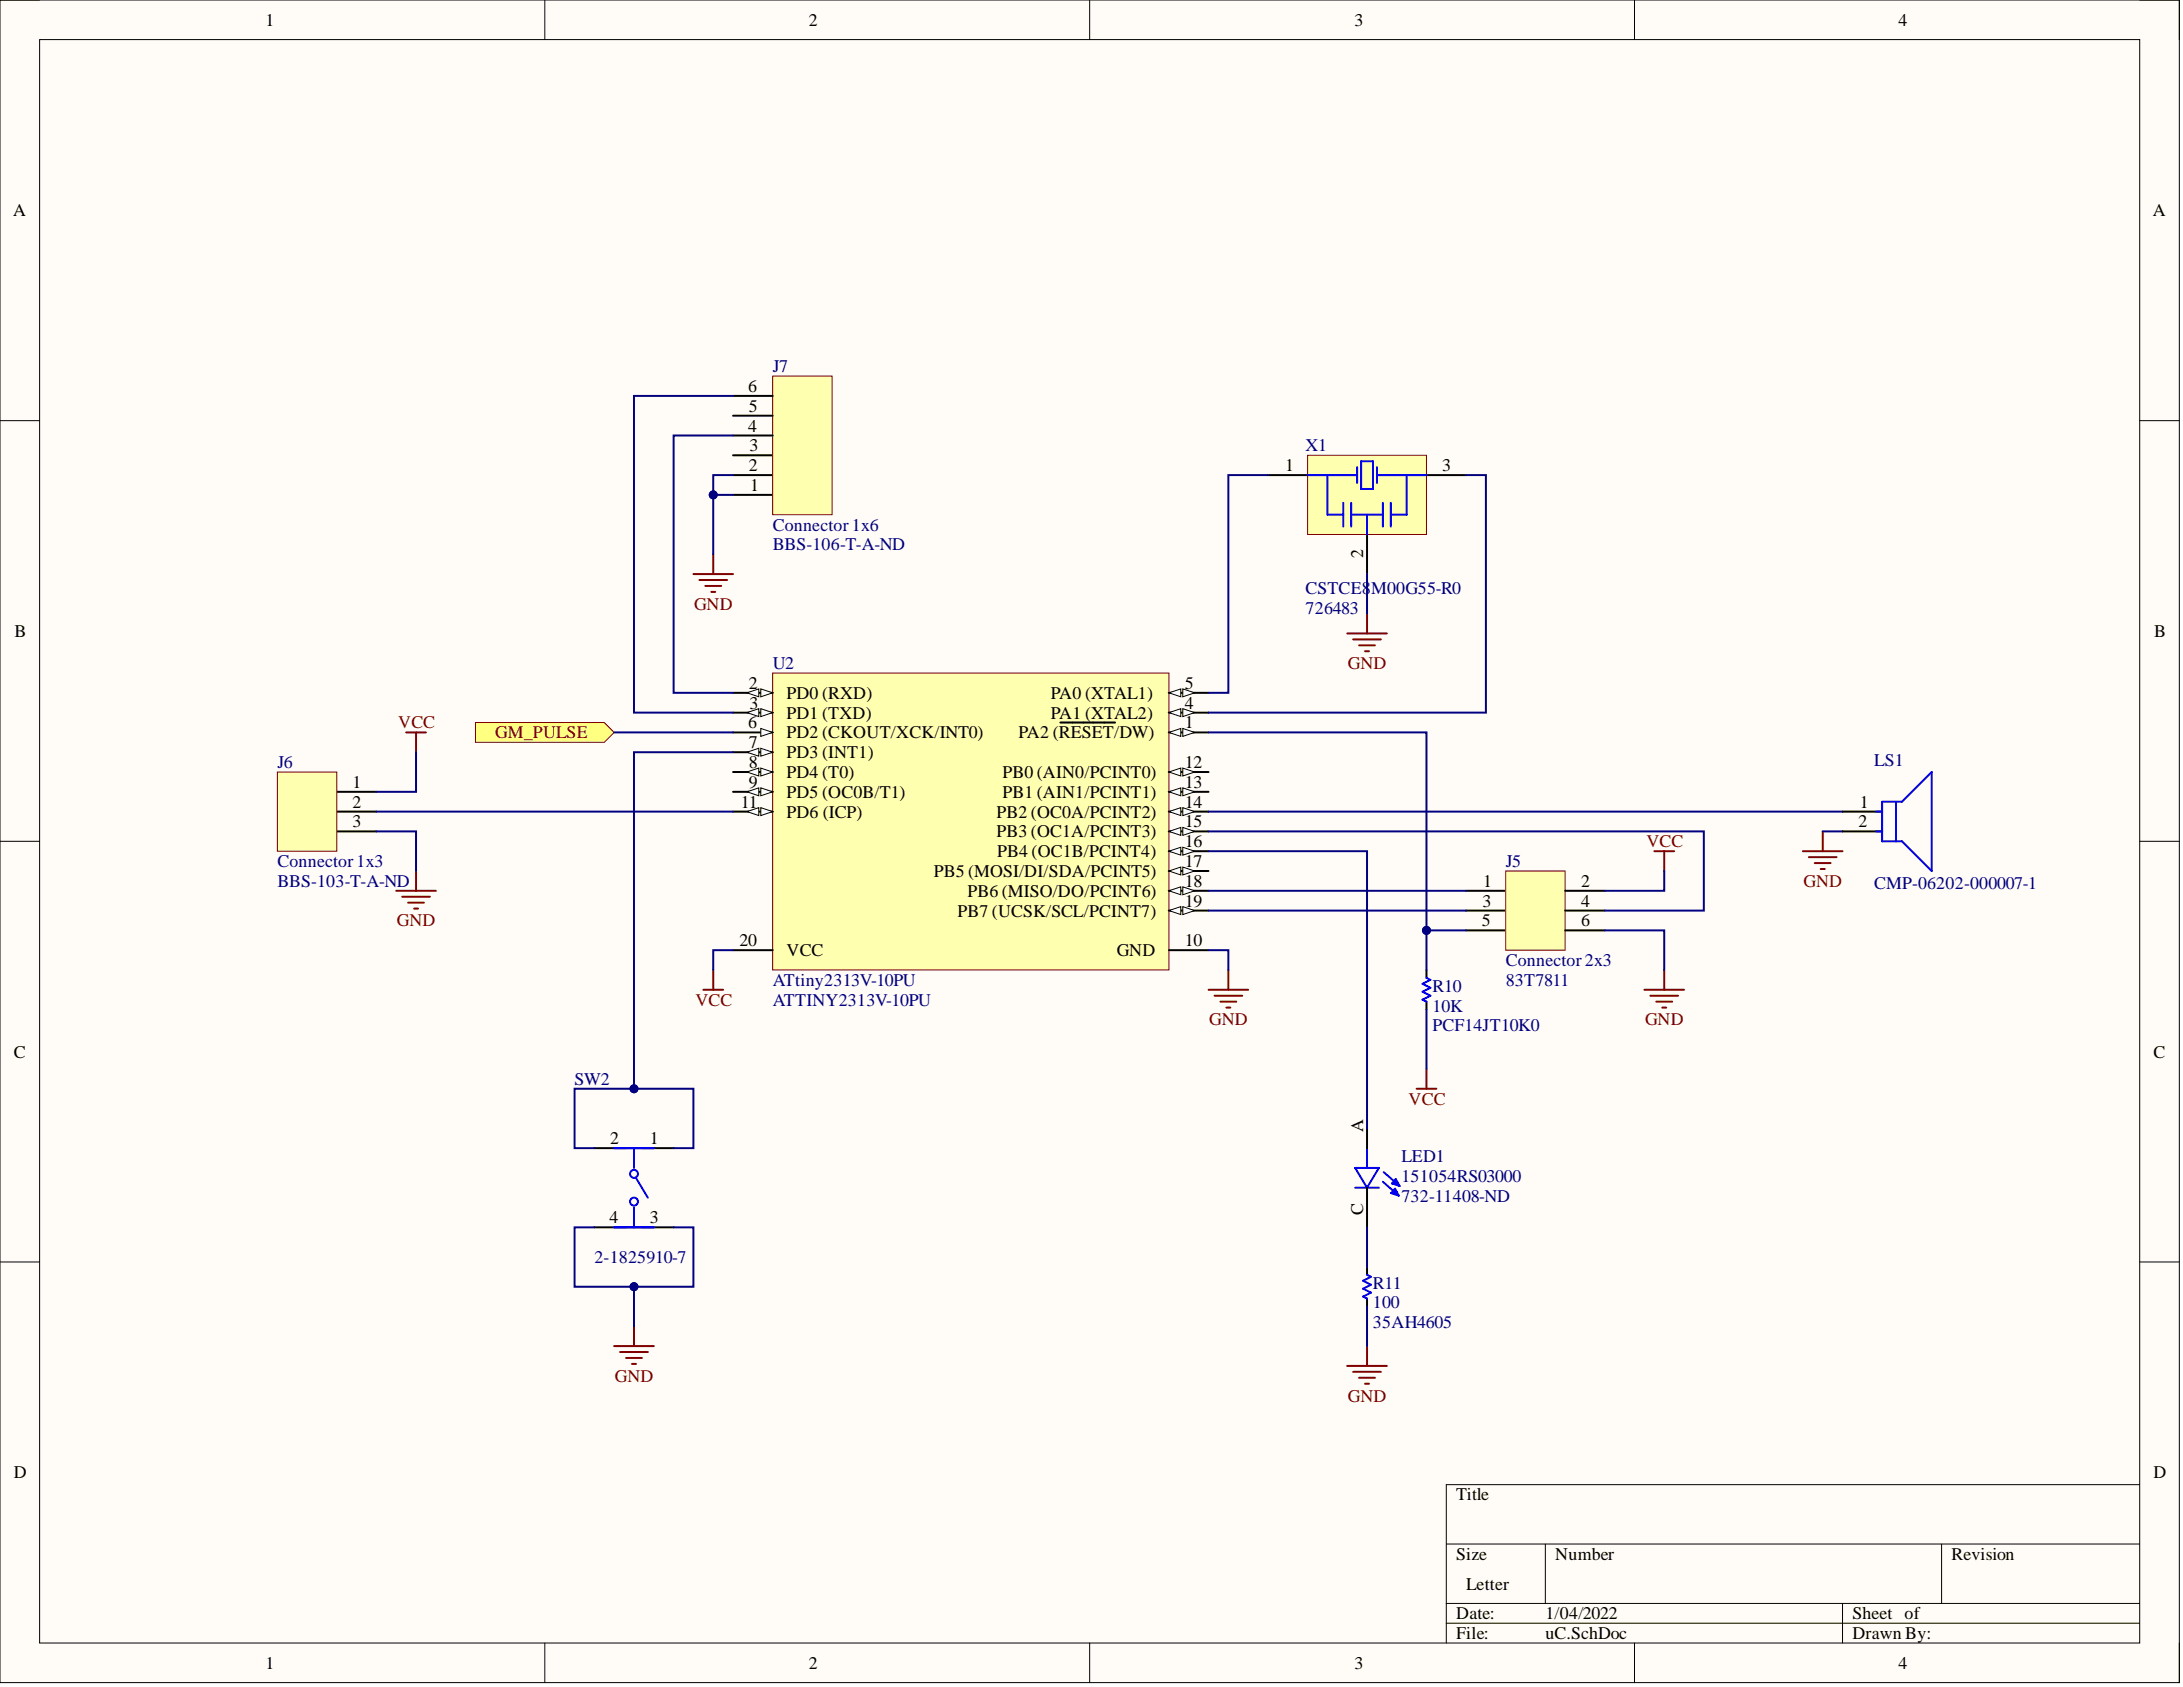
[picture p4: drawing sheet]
<svg xmlns="http://www.w3.org/2000/svg" width="279mm" height="216mm" viewBox="0 0 279 216" stroke-linecap="round" stroke-linejoin="round" font-family="sans-serif">
<defs><g id="words">
<g font-size="2.3">
<text x="34" y="3.3">1</text>
<text x="103.5" y="3.3">2</text>
<text x="173.4" y="3.3">3</text>
<text x="243" y="3.3">4</text>
<text x="1.7" y="27.7">A</text>
<text x="275.5" y="27.7">A</text>
<text x="95.8" y="50.2">6</text>
<text x="95.9" y="52.7">5</text>
<text x="95.8" y="55.2">4</text>
<text x="95.9" y="57.8">3</text>
<text x="95.9" y="60.3">2</text>
<text x="96" y="62.8">1</text>
<text x="164.5" y="60.3">1</text>
<text x="184.6" y="60.3">3</text>
<text x="174.5" y="71.4" transform="rotate(-90 174.5 71.4)">2</text>
<text x="1.9" y="81.5">B</text>
<text x="275.7" y="81.5">B</text>
<text x="95.9" y="88.2">2</text>
<text x="100.7" y="89.4">PD0 (RXD)</text>
<text x="134.5" y="89.4">PA0 (XTAL1)</text>
<text x="151.6" y="88.2">5</text>
<text x="95.8" y="93.2">6</text>
<text x="95.9" y="95.8">7</text>
<text x="95.9" y="90.7">3</text>
<text x="100.7" y="92">PD1 (TXD)</text>
<text x="100.7" y="94.5">PD2 (CKOUT/XCK/INT0)</text>
<text x="130.3" y="94.5">PA2 (RESET/DW)</text>
<text x="134.5" y="92">PA1 (XTAL2)</text>
<text x="151.6" y="93.2">1</text>
<text x="151.6" y="90.7">4</text>
<text x="45.1" y="100.8">1</text>
<text x="95.9" y="98.3">8</text>
<text x="95.9" y="100.8">9</text>
<text x="100.7" y="97">PD3 (INT1)</text>
<text x="100.7" y="99.6">PD4 (T0)</text>
<text x="128.3" y="99.6">PB0 (AIN0/PCINT0)</text>
<text x="151.6" y="98.3">12</text>
<text x="151.6" y="100.8">13</text>
<text x="45.1" y="103.4">2</text>
<text x="45.1" y="105.9">3</text>
<text x="94.8" y="103.4">11</text>
<text x="100.7" y="102.1">PD5 (OC0B/T1)</text>
<text x="100.7" y="104.6">PD6 (ICP)</text>
<text x="127.5" y="104.6">PB2 (OC0A/PCINT2)</text>
<text x="127.5" y="107.2">PB3 (OC1A/PCINT3)</text>
<text x="128.3" y="102.1">PB1 (AIN1/PCINT1)</text>
<text x="151.6" y="103.4">14</text>
<text x="151.6" y="105.9">15</text>
<text x="237.9" y="105.9">2</text>
<text x="238" y="103.4">1</text>
<text x="119.5" y="112.2">PB5 (MOSI/DI/SDA/PCINT5)</text>
<text x="127.6" y="109.7">PB4 (OC1B/PCINT4)</text>
<text x="151.6" y="108.4">16</text>
<text x="151.6" y="111">17</text>
<text x="151.6" y="113.5">18</text>
<text x="189.8" y="113.5">1</text>
<text x="202.4" y="113.5">2</text>
<text x="122.6" y="117.3">PB7 (UCSK/SCL/PCINT7)</text>
<text x="123.8" y="114.8">PB6 (MISO/DO/PCINT6)</text>
<text x="151.6" y="116">19</text>
<text x="189.7" y="118.6">5</text>
<text x="189.8" y="116">3</text>
<text x="202.4" y="116">4</text>
<text x="202.4" y="118.6">6</text>
<text x="94.7" y="121.1">20</text>
<text x="100.7" y="122.4">VCC</text>
<text x="142.9" y="122.4">GND</text>
<text x="151.6" y="121.1">10</text>
<text x="1.8" y="135.4">C</text>
<text x="275.6" y="135.4">C</text>
<text x="78.1" y="146.4">2</text>
<text x="83.2" y="146.4">1</text>
<text x="174.5" y="144.9" transform="rotate(-90 174.5 144.9)">A</text>
<text x="174.5" y="155.5" transform="rotate(-90 174.5 155.5)">C</text>
<text x="78" y="156.6">4</text>
<text x="83.2" y="156.6">3</text>
<text x="1.8" y="189.2">D</text>
<text x="275.6" y="189.2">D</text>
<text x="186.4" y="192">Title</text>
<text x="186.4" y="199.6">Size</text>
<text x="187.6" y="203.4">Letter</text>
<text x="199.1" y="199.6">Number</text>
<text x="249.8" y="199.6">Revision</text>
<text x="186.4" y="207.2">Date:</text>
<text x="186.4" y="209.8">File:</text>
<text x="197.8" y="207.2">1/04/2022</text>
<text x="197.8" y="209.8">uC.SchDoc</text>
<text x="237.1" y="207.2">Sheet of</text>
<text x="237.1" y="209.8">Drawn By:</text>
<text x="34" y="213.6">1</text>
<text x="103.5" y="213.6">2</text>
<text x="173.4" y="213.6">3</text>
<text x="243" y="213.6">4</text>
</g>
<g font-size="2.3" fill="#000080">
<text x="98.9" y="47.6">J7</text>
<text x="167.1" y="57.8">X1</text>
<text x="98.9" y="70.4">BBS-106-T-A-ND</text>
<text x="98.9" y="67.9">Connector 1x6</text>
<text x="167.1" y="76">CSTCE8</text>
<text x="175.5" y="76">M00G55-R0</text>
<text x="167.1" y="78.5">726483</text>
<text x="98.9" y="85.6">U2</text>
<text x="35.5" y="98.3">J6</text>
<text x="239.9" y="98">LS1</text>
<text x="35.5" y="113.5">BBS-103-T-A-ND</text>
<text x="35.5" y="111">Connector 1x3</text>
<text x="192.7" y="111">J5</text>
<text x="239.9" y="113.7">CMP-06202-000007-1</text>
<text x="192.7" y="123.6">Connector 2x3</text>
<text x="98.9" y="128.7">ATTINY2313V-10PU</text>
<text x="98.9" y="126.2">ATtiny2313V-10PU</text>
<text x="183.3" y="132">PCF14JT10K0</text>
<text x="183.3" y="126.9">R10</text>
<text x="183.3" y="129.5">10K</text>
<text x="192.7" y="126.2">83T7811</text>
<text x="73.5" y="138.8">SW2</text>
<text x="179.4" y="148.7">LED1</text>
<text x="179.4" y="153.8">732-11408-ND</text>
<text x="179.4" y="151.2">151054RS03000</text>
<text x="76.1" y="161.6">2-1825910-7</text>
<text x="175.7" y="164.9">R11</text>
<text x="175.7" y="167.5">100</text>
<text x="175.7" y="170">35AH4605</text>
</g>
<g font-size="2.3" fill="#800000">
<text x="88.8" y="78">GND</text>
<text x="172.5" y="85.6">GND</text>
<text x="51" y="93.2">VCC</text>
<text x="63.4" y="94.5">GM_PULSE</text>
<text x="210.7" y="108.4">VCC</text>
<text x="230.8" y="113.5">GND</text>
<text x="50.8" y="118.6">GND</text>
<text x="89" y="128.7">VCC</text>
<text x="154.8" y="131.2">GND</text>
<text x="210.6" y="131.2">GND</text>
<text x="180.3" y="141.4">VCC</text>
<text x="78.7" y="176.8">GND</text>
<text x="172.5" y="179.4">GND</text>
</g>
</g></defs>
<path d="M0 0h278.9v215.3h-278.9z" fill-rule="evenodd" fill="#fffcf8"/>
<path d="M0 0h278.9v215.3h-278.9z" fill="none" stroke="#000" stroke-width=".13"/>
<path d="M5.1 5.1h268.8v205.2h-268.8z" fill-rule="evenodd" fill="#fffcf8"/>
<g fill="none" stroke="#000" stroke-width=".13">
<path d="M0 0h5.1M5.1 5.1h268.8v205.2h-268.8zM69.7 0v5.1M139.5 0v5.1M209.2 0v5.1M273.9 0h5v5.1M0 53.8h5.1M273.9 53.8h5M0 107.7h5.1M273.9 107.7h5M0 161.5h5.1M273.9 161.5h5"/>
<path d="M185.1 197.6h88.8M197.8 197.6v7.6M248.5 197.6v7.6M273.9 190h-88.8v20.3M69.7 210.3v5M139.5 210.3v5M185.1 205.2h88.8M185.1 207.7h88.8M209.2 210.3v5M235.8 205.2v5.1M278.9 210.3v5"/>
</g>
<path d="M43.1 103.9h5.1M43.1 106.4h5.1M43.1 101.3h5.1" fill="none" stroke="#000" stroke-width=".25"/>
<path d="M35.5 98.8h7.6v10.1h-7.6z" fill-rule="evenodd" fill="#ffffb0"/>
<path d="M35.5 98.8h7.6v10.1h-7.6z" fill="none" stroke="#800000" stroke-width=".13"/>
<path d="M162.3 60.8h5.1M175 68.4v5.1M182.6 60.8h5" fill="none" stroke="#000" stroke-width=".25"/>
<path d="M167.4 58.3h15.2v10.1h-15.2z" fill-rule="evenodd" fill="#ffffb0"/>
<path d="M167.4 58.3h15.2v10.1h-15.2z" fill="none" stroke="#800000" stroke-width=".13"/>
<g fill="none" stroke="#00f" stroke-width=".25">
<path d="M173.7 59.8v2M174.2 59h1.5v3.6h-1.5zM176.2 59.8v2M167.4 60.8h6.3M169.9 60.8v5.1h2M171.9 64.3v3.1M172.9 64.3v3.1M172.9 65.9h4.1M175 65.9v2.5M176.2 60.8h6.4M177 64.3v3.1M178 64.3v3.1"/>
<path d="M180 60.8v5.1h-2"/>
</g>
<path d="M98.9 86.1h50.7v38h-50.7z" fill-rule="evenodd" fill="#ffffb0"/>
<path d="M98.9 86.1h50.7v38h-50.7z" fill="none" stroke="#800000" stroke-width=".13"/>
<path d="M149.6 93.7h5.1" fill="none" stroke="#000" stroke-width=".25"/>
<path d="M149.6 93.7l1.5-.5v1z" fill="#f8fcff"/>
<path d="M149.6 93.7l1.5-.5v1z" fill="none" stroke="#000" stroke-width=".13"/>
<path d="M151.4 93.2l1.5 .5-1.5 .5z" fill="#f8fcff"/>
<path d="M151.4 93.2l1.5 .5-1.5 .5z" fill="none" stroke="#000" stroke-width=".13"/>
<path d="M93.8 88.7h5.1M135.7 92.5h7" fill="none" stroke="#000" stroke-width=".25"/>
<path d="M97.4 88.2l1.5 .5-1.5 .5z" fill="#f8fcff"/>
<path d="M97.4 88.2l1.5 .5-1.5 .5z" fill="none" stroke="#000" stroke-width=".13"/>
<path d="M95.6 88.7l1.5-.5v1z" fill="#f8fcff"/>
<path d="M95.6 88.7l1.5-.5v1z" fill="none" stroke="#000" stroke-width=".13"/>
<path d="M93.8 91.2h5.1" fill="none" stroke="#000" stroke-width=".25"/>
<path d="M97.4 90.7l1.5 .5-1.5 .5z" fill="#f8fcff"/>
<path d="M97.4 90.7l1.5 .5-1.5 .5z" fill="none" stroke="#000" stroke-width=".13"/>
<path d="M95.6 91.2l1.5-.5v1z" fill="#f8fcff"/>
<path d="M95.6 91.2l1.5-.5v1z" fill="none" stroke="#000" stroke-width=".13"/>
<path d="M149.6 91.2h5.1" fill="none" stroke="#000" stroke-width=".25"/>
<path d="M149.6 91.2l1.5-.5v1z" fill="#f8fcff"/>
<path d="M149.6 91.2l1.5-.5v1z" fill="none" stroke="#000" stroke-width=".13"/>
<path d="M151.4 90.7l1.5 .5-1.5 .5z" fill="#f8fcff"/>
<path d="M151.4 90.7l1.5 .5-1.5 .5z" fill="none" stroke="#000" stroke-width=".13"/>
<path d="M149.6 88.7h5.1" fill="none" stroke="#000" stroke-width=".25"/>
<path d="M149.6 88.7l1.5-.5v1z" fill="#f8fcff"/>
<path d="M149.6 88.7l1.5-.5v1z" fill="none" stroke="#000" stroke-width=".13"/>
<path d="M151.4 88.2l1.5 .5-1.5 .5z" fill="#f8fcff"/>
<path d="M151.4 88.2l1.5 .5-1.5 .5z" fill="none" stroke="#000" stroke-width=".13"/>
<path d="M93.8 93.7h5.1" fill="none" stroke="#000" stroke-width=".25"/>
<path d="M97.4 93.2l1.5 .5-1.5 .5z" fill="#f8fcff"/>
<path d="M97.4 93.2l1.5 .5-1.5 .5z" fill="none" stroke="#000" stroke-width=".13"/>
<path d="M93.8 96.3h5.1" fill="none" stroke="#000" stroke-width=".25"/>
<path d="M97.4 95.8l1.5 .5-1.5 .5z" fill="#f8fcff"/>
<path d="M97.4 95.8l1.5 .5-1.5 .5z" fill="none" stroke="#000" stroke-width=".13"/>
<path d="M95.6 96.3l1.5-.5v1z" fill="#f8fcff"/>
<path d="M95.6 96.3l1.5-.5v1z" fill="none" stroke="#000" stroke-width=".13"/>
<path d="M93.8 98.8h5.1" fill="none" stroke="#000" stroke-width=".25"/>
<path d="M97.4 98.3l1.5 .5-1.5 .5z" fill="#f8fcff"/>
<path d="M97.4 98.3l1.5 .5-1.5 .5z" fill="none" stroke="#000" stroke-width=".13"/>
<path d="M95.6 98.8l1.5-.5v1z" fill="#f8fcff"/>
<path d="M95.6 98.8l1.5-.5v1z" fill="none" stroke="#000" stroke-width=".13"/>
<path d="M93.8 101.3h5.1" fill="none" stroke="#000" stroke-width=".25"/>
<path d="M97.4 100.8l1.5 .5-1.5 .5z" fill="#f8fcff"/>
<path d="M97.4 100.8l1.5 .5-1.5 .5z" fill="none" stroke="#000" stroke-width=".13"/>
<path d="M95.6 101.3l1.5-.5v1z" fill="#f8fcff"/>
<path d="M95.6 101.3l1.5-.5v1z" fill="none" stroke="#000" stroke-width=".13"/>
<path d="M93.8 103.9h5.1M149.6 121.6h5.1" fill="none" stroke="#000" stroke-width=".25"/>
<path d="M97.4 103.4l1.5 .5-1.5 .5z" fill="#f8fcff"/>
<path d="M97.4 103.4l1.5 .5-1.5 .5z" fill="none" stroke="#000" stroke-width=".13"/>
<path d="M95.6 103.9l1.5-.5v1z" fill="#f8fcff"/>
<path d="M95.6 103.9l1.5-.5v1z" fill="none" stroke="#000" stroke-width=".13"/>
<path d="M149.6 98.8h5.1" fill="none" stroke="#000" stroke-width=".25"/>
<path d="M149.6 98.8l1.5-.5v1z" fill="#f8fcff"/>
<path d="M149.6 98.8l1.5-.5v1z" fill="none" stroke="#000" stroke-width=".13"/>
<path d="M151.4 98.3l1.5 .5-1.5 .5z" fill="#f8fcff"/>
<path d="M151.4 98.3l1.5 .5-1.5 .5z" fill="none" stroke="#000" stroke-width=".13"/>
<path d="M149.6 101.3h5.1" fill="none" stroke="#000" stroke-width=".25"/>
<path d="M149.6 101.3l1.5-.5v1z" fill="#f8fcff"/>
<path d="M149.6 101.3l1.5-.5v1z" fill="none" stroke="#000" stroke-width=".13"/>
<path d="M151.4 100.8l1.5 .5-1.5 .5z" fill="#f8fcff"/>
<path d="M151.4 100.8l1.5 .5-1.5 .5z" fill="none" stroke="#000" stroke-width=".13"/>
<path d="M149.6 103.9h5.1" fill="none" stroke="#000" stroke-width=".25"/>
<path d="M149.6 103.9l1.5-.5v1z" fill="#f8fcff"/>
<path d="M149.6 103.9l1.5-.5v1z" fill="none" stroke="#000" stroke-width=".13"/>
<path d="M151.4 103.4l1.5 .5-1.5 .5z" fill="#f8fcff"/>
<path d="M151.4 103.4l1.5 .5-1.5 .5z" fill="none" stroke="#000" stroke-width=".13"/>
<path d="M149.6 106.4h5.1" fill="none" stroke="#000" stroke-width=".25"/>
<path d="M149.6 106.4l1.5-.5v1z" fill="#f8fcff"/>
<path d="M149.6 106.4l1.5-.5v1z" fill="none" stroke="#000" stroke-width=".13"/>
<path d="M151.4 105.9l1.5 .5-1.5 .5z" fill="#f8fcff"/>
<path d="M151.4 105.9l1.5 .5-1.5 .5z" fill="none" stroke="#000" stroke-width=".13"/>
<path d="M149.6 108.9h5.1" fill="none" stroke="#000" stroke-width=".25"/>
<path d="M149.6 108.9l1.5-.5v1z" fill="#f8fcff"/>
<path d="M149.6 108.9l1.5-.5v1z" fill="none" stroke="#000" stroke-width=".13"/>
<path d="M151.4 108.4l1.5 .5-1.5 .5z" fill="#f8fcff"/>
<path d="M151.4 108.4l1.5 .5-1.5 .5z" fill="none" stroke="#000" stroke-width=".13"/>
<path d="M149.6 111.5h5.1" fill="none" stroke="#000" stroke-width=".25"/>
<path d="M149.6 111.5l1.5-.5v1z" fill="#f8fcff"/>
<path d="M149.6 111.5l1.5-.5v1z" fill="none" stroke="#000" stroke-width=".13"/>
<path d="M151.4 111l1.5 .5-1.5 .5z" fill="#f8fcff"/>
<path d="M151.4 111l1.5 .5-1.5 .5z" fill="none" stroke="#000" stroke-width=".13"/>
<path d="M149.6 114h5.1" fill="none" stroke="#000" stroke-width=".25"/>
<path d="M149.6 114l1.5-.5v1z" fill="#f8fcff"/>
<path d="M149.6 114l1.5-.5v1z" fill="none" stroke="#000" stroke-width=".13"/>
<path d="M151.4 113.5l1.5 .5-1.5 .5z" fill="#f8fcff"/>
<path d="M151.4 113.5l1.5 .5-1.5 .5z" fill="none" stroke="#000" stroke-width=".13"/>
<path d="M149.6 116.5h5.1" fill="none" stroke="#000" stroke-width=".25"/>
<path d="M149.6 116.5l1.5-.5v1z" fill="#f8fcff"/>
<path d="M149.6 116.5l1.5-.5v1z" fill="none" stroke="#000" stroke-width=".13"/>
<path d="M151.4 116l1.5 .5-1.5 .5z" fill="#f8fcff"/>
<path d="M151.4 116l1.5 .5-1.5 .5z" fill="none" stroke="#000" stroke-width=".13"/>
<path d="M93.8 58.3h5.1M93.8 60.8h5.1M93.8 63.3h5.1M93.8 121.6h5.1" fill="none" stroke="#000" stroke-width=".25"/>
<path d="M98.9 48.1h7.6v17.8h-7.6z" fill-rule="evenodd" fill="#ffffb0"/>
<path d="M98.9 48.1h7.6v17.8h-7.6z" fill="none" stroke="#800000" stroke-width=".13"/>
<path d="M93.8 55.7h5.1M93.8 53.2h5.1M93.8 50.7h5.1M187.6 116.5h5.1M187.6 119.1h5.1M187.6 114h5.1" fill="none" stroke="#000" stroke-width=".25"/>
<path d="M192.7 111.5h7.6v10.1h-7.6z" fill-rule="evenodd" fill="#ffffb0"/>
<path d="M192.7 111.5h7.6v10.1h-7.6z" fill="none" stroke="#800000" stroke-width=".13"/>
<path d="M200.3 114h5.1M200.3 116.5h5.1M200.3 119.1h5.1M182.6 124.1v1M182.6 128.2v1M76.1 146.9h10.1M76.1 157.1h10.1M175 144.4v2.5M175 152v5.1M175 162.1v1.1M175 166.2v1" fill="none" stroke="#000" stroke-width=".25"/>
<g fill="none" stroke="#00f" stroke-width=".25">
<path d="M182.6 125.1l.5 .3-1 .5 1 .5-1 .5 1 .5-1 .5 .5 .3M78.6 146.9h5.1M78.6 157.1h5.1M81.1 146.9v2.6M81.1 154.5v2.6M81.4 150.7l1.5 2.6M173.4 149.5h3.1l-1.5 2.5zM173.4 152h3.1M175 146.9v2.6M177 151.2l2 1.8M177.1 150l2 1.8M178.1 152.7l.4-.6 .5 .9"/>
<path d="M178.1 152.7l.9 .3M178.2 151.5l.4-.6 .5 .9M178.2 151.5l.9 .3M178.5 152.3l.1 .2M178.6 151.1l.1 .2M178.8 152.6v.1h-.7M178.9 151.3v.2h-.7M175 163.2l.5 .2-1 .5 1 .5-1 .5 1 .5-1 .5 .5 .3"/>
<circle cx="81.1" cy="150.2" r=".51"/>
<circle cx="81.1" cy="153.8" r=".51"/>
</g>
<path d="M60.9 92.5h16.4l1.3 1.2-1.3 1.3h-16.4z" fill-rule="evenodd" fill="#ffff80"/>
<path d="M60.9 92.5h16.4l1.3 1.2-1.3 1.3h-16.4z" fill="none" stroke="#800000" stroke-width=".13"/>
<g fill="none" stroke="#800000" stroke-width=".25">
<path d="M88.8 73.5h5M89.5 74.2h3.6M90.3 75h2M91 75.7h.5M91.3 70.9v2.6M175 78.5v2.6M52 93.7h2.5M53.3 93.7v2.6M172.4 81.1h5.1M173.2 81.8h3.5M174 82.6h2M174.7 83.3h.5"/>
<path d="M50.7 114h5.1M51.5 114.8h3.5M52.2 115.5h2.1M53 116.3h.5M53.3 111.5v2.5M211.7 108.9h2.6M213 108.9v2.6M230.8 108.9h5M231.5 109.7h3.6M232.3 110.5h2M233 111.2h.5M233.3 106.4v2.5"/>
<path d="M90 126.7h2.6M91.3 124.1v2.6M154.7 126.7h5.1M155.4 127.4h3.6M156.2 128.2h2M157 128.9h.5M157.2 124.1v2.6M181.3 139.3h2.5M182.6 136.8v2.5M210.5 126.7h5M211.2 127.4h3.6M212 128.2h2"/>
<path d="M212.7 128.9h.6M213 124.1v2.6M78.6 172.3h5.1M79.4 173h3.5M80.1 173.8h2.1M80.9 174.6h.5M81.1 169.7v2.6M172.4 174.8h5.1M173.2 175.6h3.5M174 176.3h2M174.7 177.1h.5M175 172.3v2.5"/>
</g>
<path d="M53.3 96.3v5h-5.1M48.2 106.4h5.1v5.1M48.2 103.9h45.6M93.8 121.6h-2.5v2.5M154.7 121.6h2.5v2.5M76.1 157.1h-2.6v7.6h15.3v-7.6h-2.6" fill="none" stroke="#000080" stroke-width=".25"/>
<circle cx="81.1" cy="164.7" r=".51" fill="#000080"/>
<circle cx="81.1" cy="164.7" r=".51" fill="none" stroke="#000080" stroke-width=".13"/>
<path d="M81.1 164.7v5" fill="none" stroke="#000080" stroke-width=".25"/>
<circle cx="81.1" cy="164.7" r=".51" fill="#000080"/>
<circle cx="81.1" cy="164.7" r=".51" fill="none" stroke="#000080" stroke-width=".13"/>
<path d="M93.8 96.3h-12.7v43M175 157.1v5M175 167.2v5.1" fill="none" stroke="#000080" stroke-width=".25"/>
<circle cx="81.1" cy="139.3" r=".51" fill="#000080"/>
<circle cx="81.1" cy="139.3" r=".51" fill="none" stroke="#000080" stroke-width=".13"/>
<path d="M93.8 60.8h-2.5v2.5h2.5M78.6 93.7h15.2" fill="none" stroke="#000080" stroke-width=".25"/>
<circle cx="91.3" cy="63.3" r=".51" fill="#000080"/>
<circle cx="91.3" cy="63.3" r=".51" fill="none" stroke="#000080" stroke-width=".13"/>
<path d="M91.3 63.3v7.6" fill="none" stroke="#000080" stroke-width=".25"/>
<circle cx="91.3" cy="63.3" r=".51" fill="#000080"/>
<circle cx="91.3" cy="63.3" r=".51" fill="none" stroke="#000080" stroke-width=".13"/>
<g fill="none" stroke="#000080" stroke-width=".25">
<path d="M93.8 55.7h-7.6v33h7.6M93.8 50.7h-12.7v40.5h12.7M162.3 60.8h-5.1v27.9h-2.5M175 73.5v5M187.6 60.8h2.6v30.4h-35.5M154.7 106.4h63.4v10.1h-12.7M154.7 114h32.9M154.7 116.5h32.9M154.7 103.9h81.1M205.4 119.1h7.6v5M213 111.5v2.5h-7.6M233.3 106.4h2.5"/>
<path d="M76.1 146.9h-2.6v-7.6h15.3v7.6h-2.6"/>
</g>
<circle cx="81.1" cy="139.3" r=".51" fill="#000080"/>
<circle cx="81.1" cy="139.3" r=".51" fill="none" stroke="#000080" stroke-width=".13"/>
<path d="M154.7 93.7h27.9v30.4M182.6 129.2v7.6" fill="none" stroke="#000080" stroke-width=".25"/>
<circle cx="182.6" cy="119.1" r=".51" fill="#000080"/>
<circle cx="182.6" cy="119.1" r=".51" fill="none" stroke="#000080" stroke-width=".13"/>
<path d="M182.6 119.1h5" fill="none" stroke="#000080" stroke-width=".25"/>
<circle cx="182.6" cy="119.1" r=".51" fill="#000080"/>
<circle cx="182.6" cy="119.1" r=".51" fill="none" stroke="#000080" stroke-width=".13"/>
<path d="M154.7 108.9h20.3v35.5" fill="none" stroke="#000080" stroke-width=".25"/>
<path d="M235.8 103.9h5.1M235.8 106.4h5.1" fill="none" stroke="#000" stroke-width=".25"/>
<path d="M240.1 103.9h.8M240.1 106.4h.8M240.9 102.6h2.5l3.8-3.8v12.7l-3.8-3.8h-2.5zM242.7 102.6v5.1" fill="none" stroke="#00f" stroke-width=".25"/>
<use href="#words"/>
</svg>
